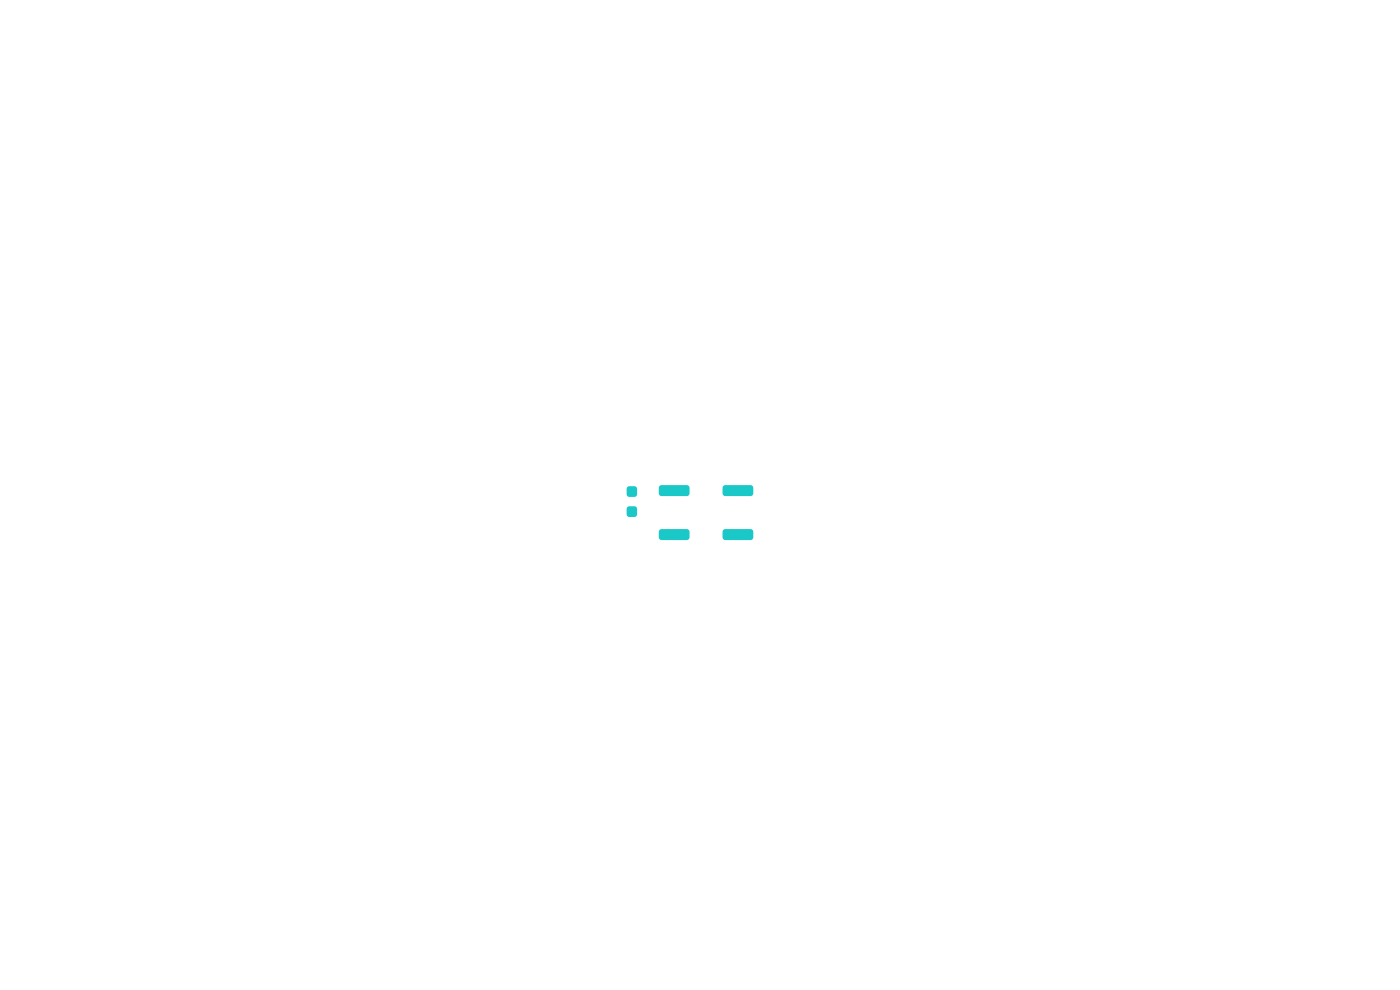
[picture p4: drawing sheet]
<svg xmlns="http://www.w3.org/2000/svg" width="297mm" height="210mm" viewBox="0 0 297 210" stroke-linecap="round" stroke-linejoin="round" font-family="sans-serif">
<g fill="#1ac8c8">
<path d="M133.1 107.6l.4-.2h1.1a.55 .55 0 0 1 .6 .5v1.2a.55 .55 0 0 1-.6 .6h-1.1a.55 .55 0 0 1-.6-.6v-1.2z"/>
<path d="M133.1 103.3l.4-.2h1.1a.55 .55 0 0 1 .6 .6v1.2a.55 .55 0 0 1-.6 .5h-1.1a.55 .55 0 0 1-.6-.5v-1.2z"/>
<path d="M153.5 103.1l.4-.2h5.3a.58 .58 0 0 1 .6 .6v1.2a.58 .58 0 0 1-.6 .5h-5.3a.58 .58 0 0 1-.6-.5v-1.2z"/>
<path d="M139.9 103.1l.4-.2h5.4a.58 .58 0 0 1 .6 .6v1.2a.58 .58 0 0 1-.6 .5h-5.4a.58 .58 0 0 1-.5-.5v-1.2z"/>
<path d="M153.5 112.4l.4-.2h5.3a.58 .58 0 0 1 .6 .6v1.2a.58 .58 0 0 1-.6 .6h-5.3a.58 .58 0 0 1-.6-.6v-1.2z"/>
<path d="M139.9 112.4l.4-.2h5.4a.58 .58 0 0 1 .6 .6v1.2a.58 .58 0 0 1-.6 .6h-5.4a.58 .58 0 0 1-.5-.6v-1.2z"/>
</g>
</svg>
